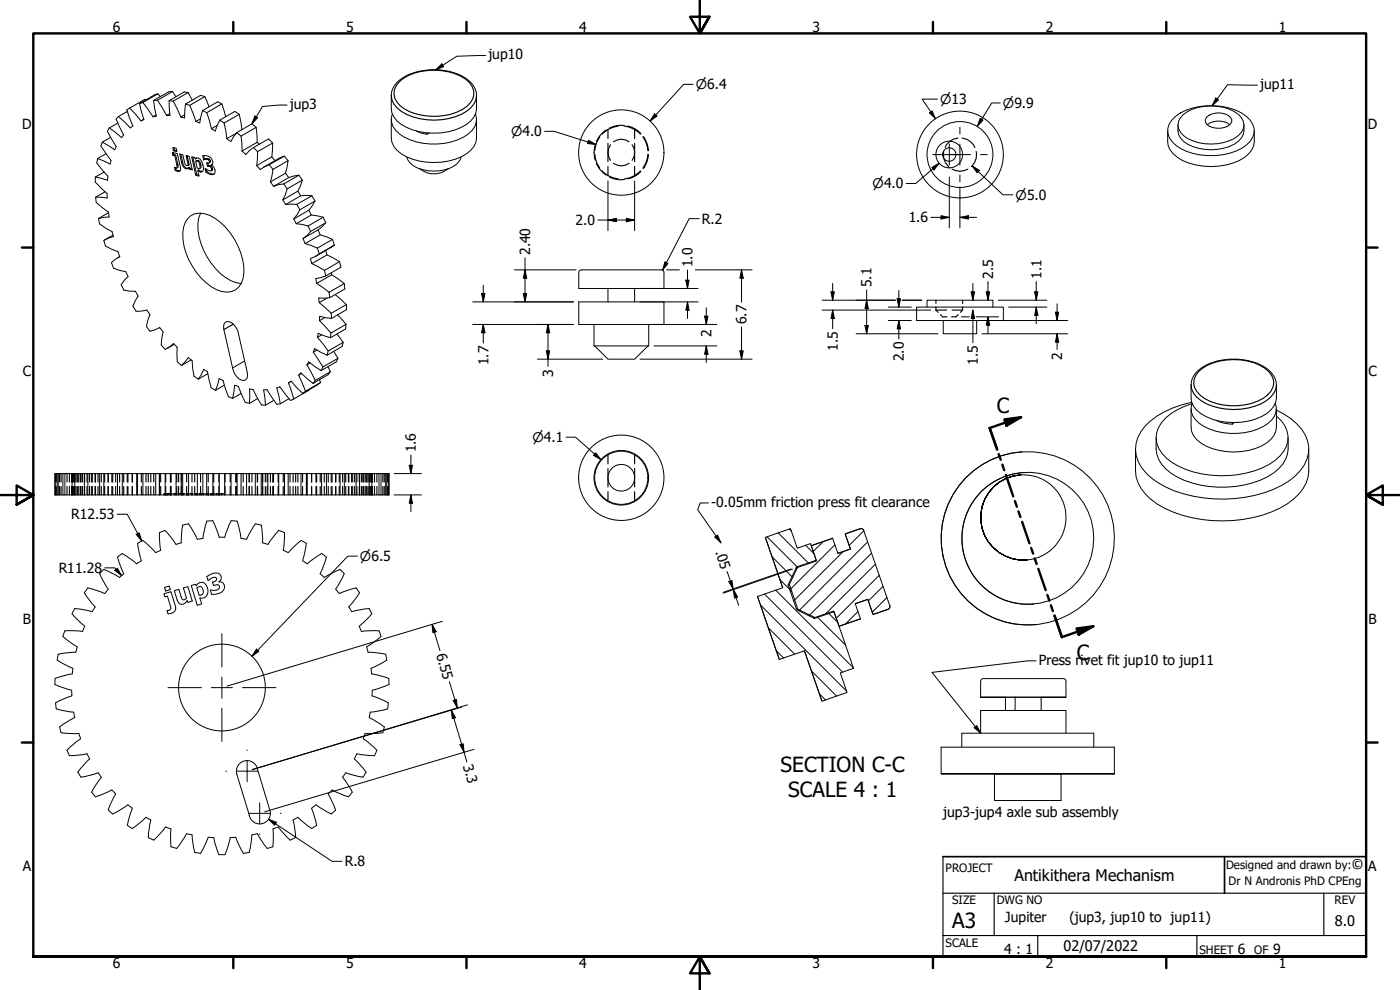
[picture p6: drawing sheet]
<svg xmlns="http://www.w3.org/2000/svg" width="420mm" height="297mm" viewBox="0 0 420 297" stroke-linecap="round" stroke-linejoin="round" font-family="sans-serif">
<defs><g id="words">
<g font-size="6.3">
<text x="299.2" y="123.9">C</text>
<text x="323.1" y="198">C</text>
<text x="234.3" y="231.7">SECTION C-C</text>
<text x="236.6" y="239.3">SCALE 4 : 1</text>
<text x="285.8" y="278.5">A3</text>
</g>
<text font-size="4.8" x="304.5" y="264.4">Antikithera Mechanism</text>
<g font-size="4.4">
<text x="405.6" y="260.8">©</text>
<text x="400.6" y="277.8">8.0</text>
<text x="319.2" y="285.4">02/07/2022</text>
</g>
<g font-size="4.2">
<text x="33.9" y="9.6">6</text>
<text x="103.8" y="9.6">5</text>
<text x="173.9" y="9.6">4</text>
<text x="243.8" y="9.6">3</text>
<text x="313.9" y="9.6">2</text>
<text x="383.8" y="9.6">1</text>
<text x="146.6" y="17.8">jup10</text>
<text x="378.2" y="26.7">jup11</text>
<text x="87" y="32.7">jup3</text>
<text x="6.6" y="38.7">D</text>
<text x="410.5" y="38.7">D</text>
<text x="172.8" y="67.5">2.0</text>
<text x="210.7" y="67.2">R.2</text>
<text x="272.7" y="66.7">1.6</text>
<text x="159.1" y="76.5" transform="rotate(-90 159.1 76.5)">2.40</text>
<text x="207.8" y="80.2" transform="rotate(-90 207.8 80.2)">1.0</text>
<text x="298" y="83.7" transform="rotate(-90 298 83.7)">2.5</text>
<text x="312.5" y="83.7" transform="rotate(-90 312.5 83.7)">1.1</text>
<text x="261.6" y="86.2" transform="rotate(-90 261.6 86.2)">5.1</text>
<text x="213.5" y="101.2" transform="rotate(-90 213.5 101.2)">2</text>
<text x="224.1" y="97.3" transform="rotate(-90 224.1 97.3)">6.7</text>
<text x="251.4" y="105.3" transform="rotate(-90 251.4 105.3)">1.5</text>
<text x="318.8" y="107.9" transform="rotate(-90 318.8 107.9)">2</text>
<text x="6.8" y="112.9">C</text>
<text x="146.6" y="109.6" transform="rotate(-90 146.6 109.6)">1.7</text>
<text x="166" y="113" transform="rotate(-90 166 113)">3</text>
<text x="271.3" y="108.4" transform="rotate(-90 271.3 108.4)">2.0</text>
<text x="293.5" y="109.5" transform="rotate(-90 293.5 109.5)">1.5</text>
<text x="410.7" y="112.9">C</text>
<text x="124.8" y="135.7" transform="rotate(-90 124.8 135.7)">1.6</text>
<text x="21.3" y="155.8">R12.53</text>
<text x="213.4" y="152.1">-0.05mm friction press fit clearance</text>
<text x="214.6" y="165.7" transform="rotate(71 214.6 165.7)">.05</text>
<text x="17.6" y="171.9">R11.28</text>
<text x="6.9" y="187.2">B</text>
<text x="410.7" y="187.2">B</text>
<text x="130.9" y="196.4" transform="rotate(73 130.9 196.4)">6.55</text>
<text x="311.7" y="199.5">Press rivet fit jup10 to jup11</text>
<text x="138.9" y="229.9" transform="rotate(74 138.9 229.9)">3.3</text>
<text x="283" y="245.3">jup3-jup4 axle sub assembly</text>
<text x="6.8" y="261.4">A</text>
<text x="103.5" y="260">R.8</text>
<text x="410.6" y="261.4">A</text>
<text x="301.6" y="276.6">Jupiter</text>
<text x="321" y="276.7">(jup3, jup10 to jup11)</text>
<text x="301.4" y="286.3">4 : 1</text>
<text x="371.5" y="286.2">6</text>
<text x="382.1" y="286.2">9</text>
<text x="33.9" y="290.5">6</text>
<text x="103.8" y="290.5">5</text>
<text x="173.9" y="290.5">4</text>
<text x="243.8" y="290.5">3</text>
<text x="313.9" y="290.5">2</text>
<text x="383.8" y="290.5">1</text>
</g>
<g font-size="4">
<text x="208.8" y="26.8">⌀6.4</text>
<text x="282.2" y="31.2">⌀13</text>
<text x="301" y="32.4">⌀9.9</text>
<text x="153.4" y="40.8">⌀4.0</text>
<text x="261.9" y="56.5">⌀4.0</text>
<text x="304.8" y="59.9">⌀5.0</text>
<text x="159.8" y="132.6">⌀4.1</text>
<text x="108" y="168.3">⌀6.5</text>
</g>
<g font-size="3.5">
<text x="283.8" y="261.7">PROJECT</text>
<text x="368" y="260.8">Designed and drawn by:</text>
<text x="368.7" y="265.5">Dr N Andronis PhD CPEng</text>
<text x="285.8" y="271.3">SIZE</text>
<text x="299.1" y="271.3">DWG NO</text>
<text x="400.5" y="271.3">REV</text>
<text x="283.8" y="284">SCALE</text>
<text x="360" y="286.2">SHEET</text>
<text x="376.4" y="286.2">OF</text>
</g>
</g></defs>
<!-- layer: Hatch (ANSI) -->
<g fill="none" stroke="#000" stroke-width=".3">
<path d="M233.6 159.9l9.1 9.2M236.9 158.7l.6 .7M259.2 159.2l-4.4 4.4M229.4 178.3l23.5 23.4M230.2 161.1l9.2 9.2M231.7 167l6.2 6.3M232.8 177.1l23.4 23.3M234.1 173.9l3.5 3.5M239.6 170l-.8 .7M241.8 163.6l2.5 2.5M247.1 162.5l-3 3M250.6 163.5l-13.6 13.5"/>
<path d="M253 165.6l-14.8 14.7M253.9 160.1l-.2 .2M260.4 162.6l-20.6 20.6M261.6 165.9l-18.8 18.8M262.7 169.3l-15.2 15.2M263.9 172.6l-12.9 12.9M265 175.9l-4.4 4.4M266.2 179.3l-4.4 4.4M228.2 181.5l25.9 25.9M230.6 188.4l7.9 7.9M233 195.2l2.2 2.2M245.2 185.1l8.6 8.5"/>
<path d="M248.6 183.9l2.8 2.8M257.5 183.5l-3.8 3.7M243.5 201.3l7.6 7.6M245.9 208.2l1.8 1.8"/>
</g>
<!-- layer: Visible (ANSI) -->
<g fill="none" stroke="#000" stroke-width=".3">
<path d="M32.8 38.4l-.6 1 2.7 4.6-.5 .9-3.7-2.2M35.3 36.9l-2.5 1.5M35.6 35l-.8 .8 2.3 4.7-.6 .8-3.7-2.9M38.2 33.4l-2.6 1.6M38.9 32.4l3.4 3.9M38.9 32.4l-.8 .6 1.8 4.8-.8 .6-3.5-3.4M41.9 31.1l1.3 4.8-.9 .4M42.9 30.8l3 4.2M42.9 30.8l-1 .3M43.1 35.8l-.8 .5M43.7 30l-.2-.2-4.6 2.6M46.1 30.1l.8 4.7-1 .2"/>
<path d="M46.8 34.5l-.9 .5M47.2 30.1l2.8 4.5M47.2 30.1h-1.1M47.4 28.1l-1 .4-4.5 2.6M48.1 29l-.7-.9-4.5 2.7M50.8 30.2l.2 4.5-1-.1M50.8 30.2l1.2 .1M50.9 34.1l-.9 .5M51.8 27.5h-1.2l-4.5 2.6M52 30.3l2.3 4.8M52.8 29l-1-1.5-4.6 2.6M55.4 34.4l-1.1 .7"/>
<path d="M55.7 31.2l-.3 4.2-1.1-.3M55.7 31.2l1.2 .4M56.5 27.8l-1.2-.2-4.5 2.6M56.9 31.6l1.9 4.8M57.7 30l-1.2-2.2-4.5 2.5M60.1 35.7l-1.3 .7M60.8 33.2l-.9 3.7-1.1-.5M60.8 33.2l1.3 .6M61.5 29l1.2 3.1M61.5 29l-4.6 2.6M61.5 29l-1.3-.4-4.5 2.6M62.1 33.8l1.4 4.8"/>
<path d="M65.2 37.6l-1.7 1M66 36.1l-1.4 3.2-1.1-.7M66 36.1l1.3 .8M66.6 31.2l1.1 3.8M66.6 31.2l-4.5 2.6M66.6 31.2l-1.3-.6-4.5 2.6M67.3 36.9l.8 4.7M70.9 40l-2.8 1.6M71.1 39.8l-1.8 2.7-1.2-.9M71.1 39.8l1.2 1M71.8 34.3l.8 4.6M71.8 34.3l-4.5 2.6"/>
<path d="M71.8 34.3l-1.3-.9-4.5 2.7M76.9 38.2l.3 4.5M76.9 38.2l-4.6 2.6M76.9 38.2l-1.3-1-4.5 2.6M117.4 35.8v5.6a6.5 6.5 0 0 0 4.6 5.7 20.2 20.2 0 0 0 18-1 5.9 5.9 0 0 0 3-4.7v-5.6M117.7 34.2a5.1 5.1 0 0 0 2.2 6 19.1 19.1 0 0 0 20.6 0 5.2 5.2 0 0 0 2.2-6M119 24.8a17.4 17.4 0 0 1 16-3.4 10.4 10.4 0 0 1 7.7 5.6 18.1 18.1 0 0 1 .1 6.9 10.3 10.3 0 0 1-8.2 5.6 18.1 18.1 0 0 1-15.5-3.2l-.9-1.2a12 12 0 0 1-.5-8.1zM124.9 39.3l3.2 1M128.1 39.9v.4M128.8 39.9l-.7 .4M350.4 39.2v3.3a6 6 0 0 0 3.1 4.8 19.9 19.9 0 0 0 19.9 0 6.3 6.3 0 0 0 3-4.8v-3.3M352.8 34.9a19.3 19.3 0 0 1 21.3 0 5.1 5.1 0 0 1 0 8.6 19.4 19.4 0 0 1-18.1 1.9 8.3 8.3 0 0 1-5.5-5.5 5.4 5.4 0 0 1 2.3-5z"/>
<path d="M353.5 37.5a5.7 5.7 0 0 0 4.4 6.5 15 15 0 0 0 13.7-1.6 5 5 0 0 0 1.7-4.9M355.2 34.3a14.6 14.6 0 0 1 16.4 0 3.8 3.8 0 0 1 0 6.4 14.6 14.6 0 0 1-16.4 0 3.9 3.9 0 0 1 0-6.4zM362.1 35.2a5.5 5.5 0 0 1 7.1 0l.5 .6a2.38 2.38 0 0 1-2.2 2.5 4.8 4.8 0 0 1-5.8-1.7v-.8zM362.3 37.4a5.8 5.8 0 0 1 6.8 0M28.6 53.1v1.5l3.5 3.5 .1 1.3-3.5-.2M28.7 59.2l.2 1.5 3.7 3 .2 1.4-3.3 .5M29.3 47.6l-.3 1.3 3.4 4-.1 1.2-3.7-1M30.7 42.7l-.4 1.1 3 4.3-.3 1.1-3.7-1.6M31.2 51.6l-2.6 1.5M31.5 57.6l-2.8 1.6M31.8 46.1l-2.5 1.5M33.2 41.2l-2.5 1.5"/>
<path d="M52 45.8l.2 .6-.3 .2-.2-.9 1.5 .4 .9 4.1v1a1.28 1.28 0 0 1-1.5-.1M52.2 44.4l.2 .7 .6 .1M52.2 46.4l.5 .2-.2 .1-.6-.1M52.4 45.1l-.3 .1-.2-.9 1 .2 .2 1-1-.3M52.5 46.7l.7 3.3-.2 .4-.6-.2 .2 .9 .2-.1-.1-.6M52.7 46.6l.8 3.2-.4 .6M52.8 51l1.3 .3M54.3 46.3l.9 3.4 .6 .7 .7 .1M56.2 46.8l.6 2.6-.3 .2-.7-2.9 1 .2 .9 4.1-.9-.3M56.5 49.6a.63 .63 0 0 1-.7 0 .63 .63 0 0 1-.3-.6l-.6-2.5-1-.3a5.6 5.6 0 0 0 1.5 4.2l.9 .2 .3-.3M56.6 50.3l.2 .4 .2-.1 .7 .1M56.6 50.3l.3-.2 .1 .5"/>
<path d="M56.8 49.4l-.4 .2M57.9 47.1l1.2 5.3 .6 .2M58.6 47.7l.3-.3a1.63 1.63 0 0 1 1.8 1.4 2.2 2.2 0 0 1-.1 2.7h-.8l-.4-.4M58.7 48.4l.2-.1a1.56 1.56 0 0 1 1 2.3l-.7-.2zM58.8 48.3l.7-.2a1.95 1.95 0 0 1 .7 2.3l-.3 .2M59 47.4l-.4 .3-.1-.4-1-.2 1.3 5.5 .3-.2M60.8 51.5l-1.2-.5-.2 .1 .3 1.8-.9-.3M61.1 47.9l-.3-1.1a2.16 2.16 0 0 1 2.3 .4 2.16 2.16 0 0 1 .6 2.2l-.3 .1M61.1 46.7l.3 1.1M61.9 50.8l.2 .7M62.1 51.5l1.4 .7h.8M62.2 49.8l1.1 .5 .1 .9"/>
<path d="M62.4 48.9l.1 .7 1.1 .6 .1 .8M62.8 48.9l.4-.3a1.17 1.17 0 0 0-.9-1 1.17 1.17 0 0 0-1.2 .3 1.08 1.08 0 0 1 1.1-.1 1.08 1.08 0 0 1 .7 1h-.9l.2 1 .3-.2M63.4 51.2a1.79 1.79 0 0 1-1.8-.7l.2 1.2 .3-.2M63.7 51l-.1 .1M63.7 51l-.3 .3M63.8 49.3l-.4 .2 .3 .2a2.1 2.1 0 0 1 .7 2.4l-.4 .3h-.8l-1.4-.7M72.3 40.8l.3 4.5M76.1 44.3l-2.3 2-1.2-1M76.1 44.3l1.2 1.2M77.3 45.5l-.3 4.2M77.8 43.3l-.6-.6-4.6 2.6M80.8 49.4l-1.4 .6-1.3 .9-1.1-1.2"/>
<path d="M80.8 49.4l1.1 1.4M81.2 54.6l4.5-2.6 1 1.3-4.6 2.6M81.2 54.6l.9 1.3M81.8 42.9l-.2 4.2M81.8 42.9l-4.5 2.6M81.8 42.9l-1.2-1.2-4.5 2.6M81.9 50.8l-.7 3.8M82.5 48.2l-.9-1.1-4.6 2.6M84.9 60l4.5-2.7 .9 1.4-4.6 2.7M84.9 60l.8 1.4M85.2 55.2l-1.6 .2-1.5 .5M85.2 55.2l1 1.5"/>
<path d="M85.3 46.8l-1.7 .8-4.5 2.6M85.3 46.8l-4.5 2.6M85.3 46.8l1.1 1.4M86.2 56.7l-1.3 3.3M86.4 48.2l-.7 3.8M86.4 48.2l-4.5 2.6M89.7 52.6l-3 .7M89.7 52.6l-4.5 2.6M89.7 52.6l1 1.4M90.3 58.7h3.3M90.7 54l-1.3 3.3M90.7 54l-4.5 2.7"/>
<path d="M93.6 58.7l-4.5 2.6M93.6 58.7l.9 1.6M122 47.1a5.6 5.6 0 0 0 4.9 3.8 11.8 11.8 0 0 0 10.4-1.9l.7-1 .4-.9M125.9 50.6a7 7 0 0 0 8.7 0M29.5 65.6l.4 1.6 3.8 2.3 .3 1.5-1.5 .4-1.3 .8 .5 1.6 3.7 1.7 .5 1.5-1.3 .8-1.2 1 .7 1.7 3.7 1 .6 1.5-1.1 1.1-.9 1.4 .8 1.6 3.4 .3 .8 1.4-1.5 3 1 1.6 3.2-.4 .9 1.4-1.1 3.5 1.1 1.5 2.9-1.1M32.6 63.8l-3.1 1.8M33.9 70.6l-2.5 1.4M35.9 77l-.6 .3M56.3 65.6a5.2 5.2 0 0 1 6.6-1 19.8 19.8 0 0 1 10.3 17.1 5.3 5.3 0 0 1-6.5 5.8 16.9 16.9 0 0 1-10.1-9.6 14.1 14.1 0 0 1-1-11.2zM60.2 64a13.3 13.3 0 0 0 .8 11 18 18 0 0 0 9.9 9.8l1.5 .3M88.2 65.7l4.5-2.6 .7 1.4-4.5 2.6M88.2 65.7l.7 1.4"/>
<path d="M88.9 67.1l3.6 .7M89.1 61.3l-3.4 .1M89.1 61.3l.9 1.6M90 62.9l-1.8 2.8M90.9 71.6l4.6-2.6 .6 1.5-4.5 2.6M90.9 71.6l.7 1.5M91.6 73.1l3.6 1.4M92.5 67.8l.7 1.7M93.2 69.5l-1 1.1-1.3 1M93.4 64.5l3.6 .7M93.6 79.1l3.8 2M94.5 60.3l-1.8 2.8"/>
<path d="M94.5 60.3l-4.5 2.6M95.2 74.5l.6 1.6M95.8 76.1l-1.2 .9-1.5 .6 .5 1.5M95.8 76.1l4.6-2.6-5.7 3.4M96.1 70.5l3.7 1.3M97 65.2l-4.5 2.6M97 65.2l.7 1.6M97.7 75.2l.4 1.3-4.5 2.6M97.7 66.8l-2.2 2.2M97.7 66.8l-4.5 2.7M98.1 76.5l3.8 2M99.8 71.8l-4.6 2.7"/>
<path d="M99.8 71.8l.6 1.7M101.9 78.5l.4 1.7-4.5 2.6M101.9 78.5l-4.5 2.6M47.9 98.3l1 1.3-.5 3.9 1.2 1.3 2.5-1.7 1.1 1.1v4.3l1.2 1.2M47.9 98.3l-.1 .1M67.6 96.7a2.08 2.08 0 0 1 2.7 .8l1.1 1.8 2.8 12.4a1.57 1.57 0 0 1-.1 1.7 1.57 1.57 0 0 1-1.5 .7 4.6 4.6 0 0 1-2.8-3.7l-2.6-11.5v-1.7zM95 85l3.8 2.7M95.8 90.8l3.6 3.2M95.9 96.2l3.4 3.7M97.4 81.1l.4 1.7M97.5 95.3l-1.6 .9M97.8 82.8l-3.1 .8 .3 1.4"/>
<path d="M98.2 89.4l-2.4 1.4M98.8 87.7l.2 1.6M99 89.3l-3.3 .1 .1 1.4M99.3 99.9l-.1 1.4M99.4 94l.1 1.5M99.4 81.8l.2 .7-4.6 2.5M99.5 95.5l-3.6-.6v1.3M99.6 82.5l3.7 2.6M100.6 88.4l3.3 3M101.3 94.5l2.5 2.8M103.3 85.1l.2 1.6-4.5 2.6M103.3 85.1l-4.5 2.6"/>
<path d="M103.8 97.3l-.1 1.4-4.5 2.6M103.8 97.3l-4.5 2.6M103.9 91.4l.1 1.5-4.5 2.6M103.9 91.4l-4.5 2.6M173.7 90.6h25.6v6.8h-25.6zM173.9 81.2l.6-.2h24a.78 .78 0 0 1 .8 .8v4.8h-25.6v-4.8zM178.3 97.4v6.4h16.4v-6.4M182.5 86.6v4M190.5 86.6v4M275.1 92.1h26v4.1h-26zM278.2 92.1v-2h19.8v2M283.1 96.2v3.9h10v-3.9"/>
<path d="M52.3 103.3l-2 1.2M54.4 109.7l2.1-2.4 1.2 .9 .5 4.6 1.3 1M57.4 108l-3 1.7M59.5 113.8l1.6-3 1.2 .8 1.1 4.8 1.3 .7M62.4 112.1l-2.9 1.7M64.7 117.1l1.1-3.5 1.1 .6 1.6 4.8 1.3 .5M67.3 115.6l-2.6 1.5M69.8 119.5l.6-3.9 1.1 .3 2.1 4.9 1.2 .2M72.3 118.1l-2.5 1.4M73.4 108.3l-3.6 2.1M77.3 119.6l-2.5 1.4M86.6 114.9l1.5 4.8"/>
<path d="M86.6 114.9l.8-.5 3.4 3.7M86.7 119.6l-2.6 1.5M87.4 114.4l-.8 .5M88.1 119.7l-.9 .5-3.2-4.1-.9 .3 1 4.7M89.6 112.6l2.1 4.8M89.6 112.6l.7-.7 3.6 3.1M90.5 112.1l-.9 .5M91.7 117.4l-.9 .7M92.1 109.5l2.5 4.7M92.1 109.5l.6-.9 3.7 2.6M92.7 117l-4.6 2.7M93.1 108.9l-1 .6"/>
<path d="M94 105.6l2.9 4.5M94 105.6l.4-1 3.8 2M94.6 114.2l-.7 .8M95.1 105.1l-1.1 .5M95.3 101.2l3.2 4.1M95.3 101.2l.2-1.2 3.7 1.3M95.9 113.9l.3 .9-4.5 2.6M96.2 114.8l-5.4 3.3M96.6 100.5l-1.3 .7M96.9 110.1l-.5 1.1M98.4 110l.7 1.5-4.5 2.7M98.5 105.3l-.3 1.3"/>
<path d="M99.1 111.5l-.6 .9-4.6 2.6M100.2 105.4l1.2 2.1-4.5 2.6M101.1 100.2l1.9 2.5-4.5 2.6M101.4 107.5l-.5 1.1-4.5 2.6M103 102.7l-.3 1.3-4.5 2.6M178.5 103.8l4 4h8l4-4M359.1 111.7a17.3 17.3 0 0 1 15.9-3.4 10.3 10.3 0 0 1 7.8 5.6 15.4 15.4 0 0 1 .1 6.8 10.3 10.3 0 0 1-8.3 5.7 18.2 18.2 0 0 1-15.4-3.3l-1-1.2a12 12 0 0 1-.5-8zM74.8 121l.1-4.3 1 .2 2.6 4.6 1.2 .1M82.2 120.1l-2.5 1.5M84.1 121.1l-1 .2-3-4.4-1 .1 .6 4.6M306.5 135.6a26 26 0 0 0-24 27.9 26 26 0 0 0 27.9 23.9M306.5 135.6h.1"/>
<path d="M340.8 134.7v6.6a12.5 12.5 0 0 0 6.5 9.9 40.3 40.3 0 0 0 36.7 1.3 15 15 0 0 0 8.6-9.4l.2-8.4M347 131.3a10.5 10.5 0 0 0 6.3 11.8 31.2 31.2 0 0 0 27 0 10.6 10.6 0 0 0 6.3-11.8M357.5 122.7v5.5a6.5 6.5 0 0 0 4.5 5.7 19.8 19.8 0 0 0 18.1-.9 6.1 6.1 0 0 0 3-4.8v-5.5M357.6 120.7a26.9 26.9 0 0 0-13.9 7.1 9.7 9.7 0 0 0 .2 14.1 28.2 28.2 0 0 0 17.2 7.5 39.1 39.1 0 0 0 25.7-5.1 11.8 11.8 0 0 0 6-10.2 13.3 13.3 0 0 0-7.4-9.8l-2.3-1.3M357.7 121.1a15.6 15.6 0 0 0-10 7.2 7.5 7.5 0 0 0 2.4 9.1 26.6 26.6 0 0 0 18.7 5.3 24.1 24.1 0 0 0 15.3-5.9 7.6 7.6 0 0 0-1-12M357.8 121a5.1 5.1 0 0 0 2.1 6 19.1 19.1 0 0 0 20.7 0 5.2 5.2 0 0 0 2.1-6M365 126.1a12.1 12.1 0 0 0 4.8 1.2M369.8 126.8v.5M370.4 126.8l-.6 .5M16.6 148.5v-6.4h.5v6.4M16.6 142.1l-.1 6.4h20.2M17.1 142.1h.4"/>
<path d="M17.5 148.5v-6.4h1.4v6.4M18.9 142.1h.6M19.5 148.5v-6.4h2.1v6.4M21.6 142.1h.8M22.4 148.5v-6.4h2.9v6.4M25.3 142.1h1.1M26.4 148.5v-6.4h3.5v6.4M29.9 142.1h1.3M31.2 148.5v-6.4h4.1v6.4M35.3 142.1h1.4M36.7 148.5h4.6M41 142.1h-4.3v6.4"/>
<path d="M41.3 142.1h-.3v6.4M41.3 148.5h1.6M41.3 142.1h1.6M41.3 142.1v6.4M42.9 148.5h4.9M46.7 142.1h-3.8v6.4M47.8 142.1h-1.1v6.4M47.8 142.1v6.4M47.8 148.5h1.8M47.8 142.1h1.8M49.6 159.2l3.2 4.1 1.6-.4M49.6 159.1l-1.7 .7 .3 5.3-1.5 .7"/>
<path d="M49.6 148.5h5.2M52.8 142.1h-3.2v6.4M54.4 142.1h-1.6v6.4M54.4 142.1h.4v6.4M54.4 142.1v6.4M54.8 148.5h1.8M54.8 142.1h1.8M56.6 148.5h5.4M59.2 148.5v-6.4h1.7v6.4M59.2 142.1h-2.6v6.4M60.9 142.1h1.1v6.4M62 148.5h1.9"/>
<path d="M62 142.1h1.9M63.9 156.3l1.9 4.9h1.6l2-4.9M63.9 156.2l-1.8 .2-1.2 5.1M63.9 148.5h5.4M65.8 148.5v-6.4h1.6v6.4M65.8 142.1h-1.9v6.4M67.4 142.1h1.9v6.4M69.3 148.5h1.9M69.3 142.1h1.9M69.4 156.2l1.8 .2M71.2 156.4l1.2 5.2 1.6 .2M71.2 148.5h5.4"/>
<path d="M72.3 148.5v-6.4h1.7v6.4M72.3 142.1h-1.1v6.4M74 142.1h2.6v6.4M76.6 148.5h1.8M76.6 142.1h1.8M78.4 148.5h5.3M78.4 148.5v-6.4h2v6.4M78.8 142.1v6.4M80.4 142.1h3.3v6.4M83.7 148.5h1.7M83.7 142.1h1.7v6.4M85.4 148.5h4.9"/>
<path d="M85.4 148.5v-6.4h1.1v6.4M86.5 142.1h3.8v6.4M90.3 148.5h1.6M90.3 142.1h1.6M91.9 148.5h4.6M91.9 148.5v-6.4h.3v6.4M92.2 142.1h4.3v6.4M96.5 142.1h1.5M98 142.1h4.1v6.4M98 142.1v6.4M102.1 142.1h1.2M103.3 142.1h3.5v6.4"/>
<path d="M103.3 142.1v6.4M106.8 142.1h1.1M107.9 142.1h2.9v6.4M107.9 142.1v6.4M110.8 142.1h.8M111.6 142.1h2.1v6.4M111.6 142.1v6.4M113.7 142.1h.6M114.3 142.1h1.4v6.4M114.3 142.1v6.4M115.7 142.1h.4M116.1 142.1h.6v6.4"/>
<path d="M116.1 142.1v6.4M116.7 142.1l.1 6.4h-20.3M259.2 159.2a.78 .78 0 0 0-1-.5l-4.5 1.5 1.5 4.5M259.2 159.1l-.5-.5h-.5l-4.5 1.6 1.5 4.5M259.2 159.2l7.8 22.6M306.2 142.5a12.8 12.8 0 0 0-11.9 13.7 12.8 12.8 0 0 0 13.8 11.8 12.8 12.8 0 0 1-13.8-11.8 12.8 12.8 0 0 1 11.9-13.7 12.8 12.8 0 0 0-11.9 13.7 12.8 12.8 0 0 0 13.8 11.8M306.2 142.5h.1M306.2 142.5a12.8 12.8 0 0 1 13.7 11.8 12.8 12.8 0 0 1-11.8 13.7M306.9 141.8a19.8 19.8 0 0 0-18.2 21.2 19.8 19.8 0 0 0 21.3 18.3M306.9 141.8h.1M26.4 176.4l-1.1 1.5 3.2 4.2-.8 1.4-5.2-.9M26.4 176.4l5 1.7 1.1-1.3"/>
<path d="M29.9 172.2l1.3-1.3 4.7 2.4 1.2-1.1M29.9 172.1l2.6 4.7M36.7 166.1l-1.4 1.1 1.9 4.9M36.7 166.1l4.3 3.1M46.7 165.8l-3.9-3.7-1.5 .9 1.1 5.2-1.4 .9M49.2 178.2l2.1-.7 1.4 4.4a1.88 1.88 0 0 1-2.3 2.3l-.3-1 1-.3 .2-.6-1.1-3.5-.7 .3zM49.4 176.3l1.4-.5 .3 1.1-1.4 .4zM52.3 177.2l1.4-.4 1 3a.89 .89 0 0 0 1.3-.3l-1-3.1 1.4-.4 1.3 4.3-1.4 .4-.1-.5a1.54 1.54 0 0 1-1.6 1.2 1.54 1.54 0 0 1-1.4-1.4zM57.4 175.7l1.4-.4 .1 .5a1.79 1.79 0 0 1 2-1.1 1.79 1.79 0 0 1 1.4 1.8 2.02 2.02 0 0 1-.2 2.2 2.02 2.02 0 0 1-2.1 .7l.5 1.8-1.3 .4zM59.1 176.4a.98 .98 0 0 1 1.1-.4 .98 .98 0 0 1 .7 .9 1.14 1.14 0 0 1 0 1.2 1.14 1.14 0 0 1-1.1 .5zM60.9 161.6l-1.7 .2-2.2-4-.4-.6h-.4l-1.4 .4-.4 5.2M62.1 173l.3-.2a2.5 2.5 0 0 1 3.9 .1 1.49 1.49 0 0 1-.6 1.7 1.58 1.58 0 0 1 1.8 1.2 1.58 1.58 0 0 1-1 1.9l-1.6 .6h-1.4l-.3-1.3a2.09 2.09 0 0 0 2.7-.7l-.3-.8-.4-.1-1.1 .3-.3-1 .2-.1a.93 .93 0 0 0 1-1l-.2-.3a3 3 0 0 0-2.4 .9z"/>
<path d="M74 161.8l2.6-4.6 .7 .1 1.1 .3 .4 5.2M90.4 162.1l1.5 .9M90.4 162.1l-3.9 3.7-.4-.2-1.1-.5 .4-5.3-1.7-.7-3.3 4.2-1.6-.4M91.9 163l-1.1 5.2 1.4 .9M96.5 166.1l-4.3 3.1M96.5 166.1l1.5 1.1M97.9 167.2l-1.8 5M100.7 176.8l1.1 1.3 5.1-1.7 1 1.5-3.2 4.2 .8 1.4 5.3-.9M103.3 172.1l-2.6 4.7M103.3 172.2l-1.2-1.3-4.8 2.4-1.2-1.1M227.3 179l6.6 18.9M229.7 161.2l7.5-2.6 2.1 5.9 3.9-1.4 1.8 5.2-5.6 2-2.5 5.1 2.5 7.4 5.2 2.5 5.6-2 6 17.2-4 1.4 2 5.9-7.5 2.6-5.3-15.1-7.5 2.6-6.6-18.9 7.6-2.7z"/>
<path d="M229.7 161.2l5.2 15.1M249.9 161.5l-6.4 2.2M255.2 164.7l-3.7 1.4-1.6-4.6-6.4 2.2 1.5 4.4-6.1 2.1-2.4 5.3 2.6 7.4 5.2 2.7 6-2.1 1.5 4.4 6.4-2.2-1.5-4.6 3.7-1.3 1.6 4.5 4.5-1.5a.78 .78 0 0 0 .5-1M255.2 164.7l-3.7 1.3M260.4 179.9l1.6 4.4M260.4 179.8v.1M260.4 179.9l-3.7 1.3M308.1 168h.1M17.2 198.1l4.7 2.4-.2 1.7-5.1 1.4M18.9 191l4.3 3.1-.4 1.6M19.5 189.2l-.6 1.8M22.4 182.6l-.8 1.6 3.8 3.7-.6 1.5-5.3-.1"/>
<path d="M22.7 195.7l-5.2 .6-.4 1.8M110.5 195.7l5.2 .6 .3 1.4 .1 .4-.7 .4-4.1 2 .2 1.7M110.8 182.6l.8 1.6M111.6 184.2l-3.8 3.7 .6 1.5M113.8 189.2l.5 1.8-4.3 3.1 .5 1.6M113.8 189.3l-5.3 .1M241.4 195.3l5.3 15.1M258.2 185.7h.1M258.2 185.7l-6.4 2.2M267 181.8v.7l-.4 .3-4.6 1.6M310 181.3h.1M310.4 187.4h.1"/>
<path d="M16.5 203.5v1.8l5 1.8M17.9 218.1l.4 1.8M18.4 219.8l5.3 .3 .5 1.5-4.1 3.5 .7 1.6 5.3-.5M21.5 207.1l.1 1.7M21.6 208.8l-4.9 2.1 .2 1.8 5.2 1 .3 1.6-4.5 2.8M111.5 202.2l4.4 1.1 .8 .2v.4v1.5l-5 1.7M111.7 207.1v1.7l4.8 2.1-.2 1.8M116.3 212.7l-5.2 1-.3 1.6 4.5 2.8-.4 1.7-5.3 .3-.4 1.2-.2 .4 4.1 3.4M294.3 220v-6.8h25.6v6.8M294.3 209.2v-4.8a1.46 1.46 0 0 1 1.9-.8h21.3a2.41 2.41 0 0 1 2.4 .5v5.1M301.8 209.2h-7.5h25.6h-7.4M301.8 209.2h2.9"/>
<path d="M301.8 209.2v4M304.7 209.2h7.8M304.7 209.2l-.1 4M312.5 209.2v4M23.3 231.6l1 1.6 5.1-1.3M26.1 226.2l.8 1.4M26.9 227.7l-3.5 4M29.5 231.9l.9 1.3M30.4 233.2l-2.9 4.5 1.2 1.4 4.8-2.1 1.2 1.2-2.2 4.8 1.3 1.2 4.6-2.7M99.6 237l-1.1 1.2 2.2 4.8M102.8 233.2l2.9 4.5-.4 .5-.7 .9-4.9-2.1M106.3 227.7l3.5 4"/>
<path d="M107.1 226.2l-.8 1.5M109.9 231.6l-1 1.6-5.1-1.3-1 1.3M113.1 225.1l-.7 1.6-5.3-.5M282.4 232.2v-8h52v8M282.5 232.2h51.9h-16v8h-20v-8zM288.6 224.2l.1-4.2h39.6v4.2M298.4 232.2h20zM38.2 247.6l1.5 1M38.4 241.5l1.3 1M39.7 242.5l-1.5 5.1M49.7 248.1l-3.5 4-1.7-.8 .8-5.3-1.5-.8-4.1 3.4M49.7 248.1l1.6 .6"/>
<path d="M51.3 248.7v5.3l1.7 .6 3-4.5 1.6 .4 .8 5.2M58.4 255.8l1.8 .2M75.6 250.5l-.8 5.3-1.8 .2-2.2-4.8-1.7 .1-1.6 5.1h-1.8l-1.6-5-1.6-.2-2.3 4.8M75.6 250.5l1.6-.4 3 4.4 1.7-.5M81 243.1a3.2 3.2 0 0 1-2.3 4 3.2 3.2 0 0 1-3.9-2.6l-3.7-12.2a3.2 3.2 0 0 1 2.3-4 3.2 3.2 0 0 1 3.9 2.6l3.7 12.2M87.1 252.1l-3.6-4-1.6 .6v5.3M93.5 248.6l-4.1-3.4-1.4 .8 .7 5.3-1.6 .8M94.8 241.5l-1.3 1 1.5 5.1M94.9 241.5l4.5 2.7 1.3-1.2M95 247.6l-1.5 1"/>
<circle cx="186.5" cy="45.8" r="12.8"/>
<circle cx="284.9" cy="46.4" r="2.01"/>
<circle cx="284.9" cy="46.4" r="4"/>
<circle cx="288.1" cy="46.4" r="13"/>
<circle cx="288.1" cy="46.4" r="9.9"/>
<circle cx="186.5" cy="143.3" r="8.2"/>
<circle cx="186.5" cy="143.3" r="8"/>
<circle cx="186.5" cy="143.3" r="4"/>
<circle cx="186.5" cy="143.3" r="12.8"/>
<circle cx="308.5" cy="161.5" r="19.8"/>
<circle cx="308.5" cy="161.5" r="26"/>
<circle cx="66.6" cy="206.3" r="13"/>
</g>
<!-- layer: Hidden (ANSI) -->
<g fill="none" stroke="#000" stroke-width=".34">
<path d="M181.9 39a7.7 7.7 0 0 0-2.9 3.4M182.5 38.8l-1.7 1.4M182.5 38.8v2.8M185.6 37.8l-3.1 1M187.3 37.7l-1.3-.1-1.7 .3-1.4 .5M187.3 37.8l1.6 .4 1.6 .6M188.4 37.8l1.1 .3 1.6 .9 1.3 1.1M190.5 38.8l1.7 1.4M190.5 38.8v2.8M178.5 46.3l.7 2.7 .8 1.4M178.6 43.5a6.9 6.9 0 0 0 0 4.5M179 49.1a7.7 7.7 0 0 0 2.9 3.4"/>
<path d="M180 41l-.8 1.5-.7 2.7M180.8 51.3l1.7 1.4M182.5 52.7l1.5 .7 1.6 .3M182.5 43v5.5M182.5 49.9v2.8M182.9 53.1l1.4 .6 1.7 .3 1.3-.1M183.2 43.4a4 4 0 0 0 0 4.7M184.1 42.5a4 4 0 0 1 4.7 0M184.1 49a4 4 0 0 0 4.7 0M189.7 43.4a4 4 0 0 1 0 4.7M190.5 52.7l-1.6 .7-1.6 .3M190.5 43v5.5"/>
<path d="M190.5 49.9v2.8M192.2 51.3l-1.7 1.4M192.4 51.5l-1.3 1.1-2.7 1.1M193 41l.8 1.5 .6 2.7M193.1 41a7.8 7.8 0 0 1 1.5 4.2M194.4 46.3l-.6 2.7-.8 1.4M194.6 46.3a7.8 7.8 0 0 1-1.5 4.3M283.3 45.5a4.6 4.6 0 0 0 1.4 4.5M285.7 50.7a4.8 4.8 0 0 0 4.8 0M287.5 41.4a4.5 4.5 0 0 0-3.9 2.9M288.7 41.4a4.5 4.5 0 0 1 3.9 2.9M292.9 45.5a4.6 4.6 0 0 1-1.4 4.5"/>
<path d="M280.9 93h3.2M280.9 93l.7 .7M280.9 90.1v.9M280.9 92.1v.9M282.2 94.4l.7 .7h1.3M285.7 93h3.2M287.6 94.4l-.7 .7h-1.3M288.9 93l-.7 .7M288.9 90.1v.9M288.9 92.1v.9M182.5 136.4v2.8M190.5 136.4v2.8"/>
<path d="M16.7 142.1v2.5M16.7 146v2.5M16.9 142.1v2.5M16.9 146v2.5M17.9 142.1v2.5M17.9 146v2.5M18.3 142.1v2.5M18.3 146v2.5M20.1 142.1v2.5M20.1 146v2.5M20.8 142.1v2.5M20.8 146v2.5"/>
<path d="M21.5 142.1v2.5M21.5 146v2.5M21.7 142.1v2.5M21.7 146v2.5M21.8 142.1v2.5M21.8 146v2.5M22.1 142.1v2.5M22.1 146v2.5M22.4 142.1v2.5M22.4 146v2.5M22.8 142.1v2.5M22.8 146v2.5"/>
<path d="M23.2 142.1v2.5M23.2 146v2.5M23.4 142.1v2.5M23.4 146v2.5M23.7 142.1v2.5M23.7 146v2.5M24.2 142.1v2.5M24.2 146v2.5M24.3 142.1v2.5M24.3 146v2.5M24.8 142.1v2.5M24.8 146v2.5"/>
<path d="M25.4 142.1v2.5M25.4 146v2.5M26.1 142.1v2.5M26.1 146v2.5M26.9 142.1v2.5M26.9 146v2.5M27.5 142.1v2.5M27.5 146v2.5M27.7 142.1v2.5M27.7 146v2.5M28.5 142.1v2.5M28.5 146v2.5"/>
<path d="M28.7 142.1v2.5M28.7 146v2.5M29.4 142.1v2.5M29.4 146v2.5M30.4 142.1v2.5M30.4 146v2.5M31.4 142.1v2.5M31.4 146v2.5M32.5 142.1v2.5M32.5 146v2.5M33.6 142.1v2.5M33.6 146v2.5"/>
<path d="M33.8 142.1v2.5M33.8 146v2.5M34.7 142.1v2.5M34.7 146v2.5M35.9 142.1v2.5M35.9 146v2.5M37.1 142.1v2.5M37.1 146v2.5M38.2 142.1v2.5M38.2 146v2.5M38.4 142.1v2.5M38.4 146v2.5"/>
<path d="M39.7 142.1v2.5M39.7 146v2.5M42.4 142.1v2.5M42.4 146v2.5M43.8 142.1v2.5M43.8 146v2.5M44.5 142.1v2.5M44.5 146v2.5M45.3 142.1v2.5M45.3 146v2.5M46.1 142.1v2.5M46.1 146v2.5"/>
<path d="M48.2 142.1v2.5M48.2 146v2.5M49.2 148.4v.1M49.4 148.1v.1M49.4 148.4v.1M49.5 148.1v.1M49.5 148.4v.1M49.7 148.1v.1M49.7 148.4v.1M49.7 142.1v2.5M49.7 146v2.5M49.9 148.1l-.7 .1"/>
<path d="M50.1 148.1v.1M50.1 148.4v.1M50.2 148.1v.1M50.2 148.4v.1M50.3 148.1h.6M50.4 148.1v.1M50.4 148.4v.1M50.8 148.1v.1M50.8 148.4v.1M51 148.1h.2M51.1 142.1v2.5M51.1 146v2.5"/>
<path d="M51.3 148.1h.1M51.3 142.1v2.5M51.3 146v2.5M51.6 148.1l-.3 .1M52 148.1h.3M52.3 148.4v.1M52.7 148.1v.1M52.7 148.4v.1M52.8 148.1l-.5 .1M53 142.1v2.5M53 146v2.5M53.2 148.1h.7"/>
<path d="M53.6 142.1v2.5M53.6 146v2.5M53.7 148.1v.1M53.7 148.4v.1M54.1 148.1h.3M54.4 142.1v2.5M54.4 146v2.5M54.6 148.1h.1M54.7 148.4v.1M54.8 148.1l-.1 .1M54.9 148.1h.1M55 148.4v.1"/>
<path d="M55.5 148.1l-.5 .1M55.9 148.1h.5M56 142.1v2.5M56 146v2.5M56.2 148.1v.1M56.2 148.4v.1M56.3 148.1v.1M56.3 148.4v.1M56.4 148.4v.1M56.7 148.1l-.3 .1M57.1 148.1h.8M57.4 148.1v.1"/>
<path d="M57.4 148.4v.1M57.6 142.1v2.5M57.6 146v2.5M57.7 148.1v.1M57.7 148.4v.1M58.3 148.1h1M58.4 142.1v2.5M58.4 146v2.5M58.8 148.1v.1M58.8 148.4v.1M58.9 148.1v.1M58.9 148.4v.1"/>
<path d="M59.1 148.1v.1M59.1 148.4v.1M59.2 148.1v.1M59.2 148.4v.1M59.6 148.1h1.1M59.8 148.1v.1M59.8 148.4v.1M60 148.1v.1M60 148.4v.1M60.2 142.1v2.5M60.2 146v2.5M60.5 148.1v.1"/>
<path d="M60.5 148.4v.1M61 148.1v.1M61 148.4v.1M61.4 148.1h1.3M62.1 148.1v.1M62.1 148.4v.1M62.4 148.1v.1M62.4 148.4v.1M62.5 142.1v2.5M62.5 146v2.5M62.6 148.1v.1M62.6 148.4v.1"/>
<path d="M63.1 148.1v.1M63.1 148.4v.1M63.2 148.4v.1M63.5 148.1v.1M63.5 148.4v.1M63.8 148.1v.1M63.8 148.4v.1M64.1 148.1v.1M64.1 148.4v.1M64.1 142.1v2.5M64.1 146v2.5M64.3 148.1l-1.1 .1"/>
<path d="M64.8 148.1v.1M64.8 148.4v.1M64.9 148.1h.8M65 148.1v.1M65 148.4v.1M65.4 148.1v.1M65.4 148.4v.1M65.7 142.1v2.5M65.7 146v2.5M65.9 148.1v.1M65.9 148.4v.1M66 148.1h.4"/>
<path d="M66.4 148.1h.4M66.4 148.1v.1M66.4 148.4v.1M66.6 148.1v.1M66.6 148.4v.1M67.1 148.1l.3 .1M67.4 148.4v.1M67.5 142.1v2.5M67.5 146v2.5M69.1 142.1v2.5M69.1 146v2.5M70.7 142.1v2.5"/>
<path d="M70.7 146v2.5M71 142.1v2.5M71 146v2.5M73 142.1v2.5M73 146v2.5M74.8 142.1v2.5M74.8 146v2.5M75.6 142.1v2.5M75.6 146v2.5M77.2 142.1v2.5M77.2 146v2.5M77.3 142.1v2.5"/>
<path d="M77.3 146v2.5M78.8 142.1v2.5M78.8 146v2.5M79.6 142.1v2.5M79.6 146v2.5M80.2 142.1v2.5M80.2 146v2.5M81.2 142.1v2.5M81.2 146v2.5M81.9 142.1v2.5M81.9 146v2.5M82.1 142.1v2.5"/>
<path d="M82.1 146v2.5M83.5 142.1v2.5M83.5 146v2.5M85 142.1v2.5M85 146v2.5M87 142.1v2.5M87 146v2.5M88 142.1v2.5M88 146v2.5M88.7 142.1v2.5M88.7 146v2.5M89.4 142.1v2.5"/>
<path d="M89.4 146v2.5M90.8 142.1v2.5M90.8 146v2.5M93.5 142.1v2.5M93.5 146v2.5M94.8 142.1v2.5M94.8 146v2.5M95 142.1v2.5M95 146v2.5M96.1 142.1v2.5M96.1 146v2.5M97.3 142.1v2.5"/>
<path d="M97.3 146v2.5M98.5 142.1v2.5M98.5 146v2.5M99.4 142.1v2.5M99.4 146v2.5M99.7 142.1v2.5M99.7 146v2.5M100.8 142.1v2.5M100.8 146v2.5M101.8 142.1v2.5M101.8 146v2.5M102.8 142.1v2.5"/>
<path d="M102.8 146v2.5M103.8 142.1v2.5M103.8 146v2.5M104.6 142.1v2.5M104.6 146v2.5M104.7 142.1v2.5M104.7 146v2.5M105.5 142.1v2.5M105.5 146v2.5M105.7 142.1v2.5M105.7 146v2.5M106.3 142.1v2.5"/>
<path d="M106.3 146v2.5M107.1 142.1v2.5M107.1 146v2.5M107.8 142.1v2.5M107.8 146v2.5M108.5 142.1v2.5M108.5 146v2.5M108.9 142.1v2.5M108.9 146v2.5M109.1 142.1v2.5M109.1 146v2.5M109.6 142.1v2.5"/>
<path d="M109.6 146v2.5M109.9 142.1v2.5M109.9 146v2.5M110.1 142.1v2.5M110.1 146v2.5M110.4 142.1v2.5M110.4 146v2.5M110.8 142.1v2.5M110.8 146v2.5M111.1 142.1v2.5M111.1 146v2.5M111.4 142.1v2.5"/>
<path d="M111.4 146v2.5M111.5 142.1v2.5M111.5 146v2.5M111.7 142.1v2.5M111.7 146v2.5M112.4 142.1v2.5M112.4 146v2.5M113.1 142.1v2.5M113.1 146v2.5M114.9 142.1v2.5M114.9 146v2.5M115.3 142.1v2.5"/>
<path d="M115.3 146v2.5M116.3 142.1v2.5M116.3 146v2.5M116.5 142.1v2.5M116.5 146v2.5M182.5 140.6v5.5M182.5 147.5v2.8M190.5 140.6v5.5M190.5 147.5v2.8"/>
</g>
<!-- layer: Visible Narrow (ANSI) -->
<g fill="none" stroke="#000" stroke-width=".34">
<path d="M117.4 28.6a6.5 6.5 0 0 0 4.6 5.7 19.8 19.8 0 0 0 18-.9 5.9 5.9 0 0 0 3-4.8M119.8 24.6a16.8 16.8 0 0 1 14.9-3 10.9 10.9 0 0 1 7 4.4 4.6 4.6 0 0 1-1.6 5.9 18.1 18.1 0 0 1-18.7 .8 4.9 4.9 0 0 1-1.6-8.1zM53.4 49.4l-.3 .2M53.7 51.3l-.3 .1M54.8 48.7l-.3 .2M56.1 50.5l-.3 .1M59.5 48.1l-.3 .2M60.3 49.3l-.3 .2M60.5 51.4l-.3 .2M61.8 47.6l-.3 .2M62.4 47.6l-.3 .1M62.7 49.6l-.3 .2"/>
<path d="M62.9 47.8l-.3 .1M63.2 48.2l-.3 .2M63.3 49.9l-.2 .1M63.5 52.2l-.3 .2M63.8 50.5l-.3 .2M70 97.3l-2.8 1.6M357.5 115.5a5.8 5.8 0 0 0 3 4.7 19.3 19.3 0 0 0 19.6 0 6.1 6.1 0 0 0 3-4.7M359.6 111.6a16.8 16.8 0 0 1 14.8-3.3 9.6 9.6 0 0 1 7.7 5.5 5.3 5.3 0 0 1-3.1 5.8 18 18 0 0 1-18.7-.9 4.6 4.6 0 0 1-.7-7.1z"/>
</g>
<!-- layer: Section Line (ANSI) -->
<g fill="none" stroke="#000" stroke-width=".72">
<path d="M299.7 136.3l.6 1.7M300.8 139.4l.6 1.7M301.4 125.8l5.1-.6-4.5 2.5zM306.5 125.2l-9.5 3.2 2.3 6.5M301.9 142.5l2.2 6.4M304.6 150.4l.6 1.6M305.6 153.4l.6 1.7M306.7 156.6l2.2 6.4M309.5 164.4l.5 1.7M310.5 167.5l.6 1.7M311.6 170.7l2.2 6.4M314.3 178.5l.6 1.7"/>
<path d="M315.4 181.6l.6 1.7M316.5 184.7l2.2 6.5 9.4-3.3M323.1 188.6l5-.7-4.4 2.5z"/>
</g>
<g fill="#000">
<path d="M301.4 125.8l5.1-.6-4.5 2.5z" fill-rule="evenodd"/>
<path d="M323.1 188.6l5-.7-4.4 2.5z" fill-rule="evenodd"/>
</g>
<!-- layer: Border (ANSI) -->
<g fill="none" stroke="#000" stroke-width=".72">
<path d="M70 6.6v3.4M140 6.6v3.4M210 0v10l-2.9-5h5.8l-2.9 5 2.9-5M280 6.6v3.4M350 6.6v3.4M6.6 74.3h3.4M410 74.3h3.4M0 148.5h10l-5-2.8v5.7l5-2.9-5 2.9M420 148.5h-10l5-2.8v5.7l-5-2.9 5 2.9M6.6 222.8h3.4M410 222.8h3.4M10 287v-277h400v277h-400h400"/>
<path d="M70 287v3.5M140 287v3.5M212.9 292l-2.9-5 2.9 5h-5.8l2.9-5v10M280 287v3.5M350 287v3.5"/>
</g>
<!-- layer: Title (ANSI) -->
<path d="M283 257h127v30h-127M367.5 257v11" fill="none" stroke="#000" stroke-width=".51"/>
<path d="M283 257v30M283 268h127M298.4 268v12.7M397.3 268v12.7M283 280.7h127M311.4 280.7v6.3M359.2 280.7v6.3" fill="none" stroke="#000" stroke-width=".34"/>
<!-- layer: Dimension (ANSI) -->
<g fill="none" stroke="#000" stroke-width=".3">
<path d="M163.4 39.4h2.9l12.6 3.9M196.4 34.1l.8 .7-2.1 1.5zM208 25.3h-2.8l-10.1 11M278.9 33.9l.8-.6 1.1 2.3zM281.3 29.7h-4.6l4.1 5.9M294.2 35.5l.8 .6-1.7 1.8zM300.2 30.9h-2.6l-4.3 7M176.6 42.1l2.3 1.2-2.6-.2zM182.5 54.3v14.9M190.5 54.3v14.9M279.7 50.2l2.2-1.2-1.6 2zM281.9 49l-7.1 6.1h-2.9"/>
<path d="M284.9 53.2v15.2M288.1 56.1v12.3M291.8 49.8l2.1 1.3-.7 .7zM291.8 49.8l9.2 8.6h3M157.6 77.3v13.3M179.4 66h11.1M182.5 66l2.5-.5v1zM188 65.5l2.5 .5-2.5 .5zM199.6 78.6l.8 .5-1.6 2zM209.8 65.6h-3l-8 15.5M279.4 65.2h5.5M282.4 64.7l2.5 .5-2.5 .5z"/>
<path d="M288.1 65.2l2.5-.5v1zM288.1 65.2h5M141.9 97.4h30.2M141.9 90.6h30.2M144.5 88.1h1l-.5 2.5zM145 97.4l.5 2.5h-1zM145 85.6v5M145 97.4v5.5M154.4 81h18.5M157.1 88.1h1l-.5 2.5zM157.6 81l.5 2.5h-1zM164.5 97.4l.5 2.5h-1z"/>
<path d="M164.5 97.4v12.5M192.1 90.6h17.4M192.1 86.6h17.4M196.3 97.4h18.8M200.1 81h3.8M205.8 84.1h1l-.5 2.5zM206.3 90.6l.5 2.5h-1zM206.3 81v5.6M206.3 90.6v5M208.7 81h17M211.5 94.9h1l-.5 2.5zM212 92.4v5"/>
<path d="M222.5 81l.6 2.5h-1.1zM222.5 81v9.7M222.5 98.1v9.7M246.7 93h32.6M246.7 90.1h22M249.4 87.6h1l-.5 2.5zM249.9 93l.5 2.5h-1zM249.9 85v5.1M249.9 93v5.6M259.6 97.6h1l-.5 2.5zM260.1 90.1l.5 2.5h-1zM260.1 87v13.1"/>
<path d="M266.6 96.2h6.9M266.6 92.1h6.9M269.2 89.6h1.1l-.6 2.5zM269.7 96.2l.6 2.5h-1.1zM269.7 87.2v4.9M269.7 96.2v5.5M270.8 90.1h5.8M288.5 95.1h2.5M291.5 87.6h1l-.5 2.5zM292 93l.5 2.5h-1zM292 85v5.1M292 93v9.8"/>
<path d="M292.9 95.1h6.8M294.7 96.2h.8M296 87.6h1l-.5 2.5zM296.5 95.1l.5 2.5h-1zM296.5 84.5v5.6M296.5 95.1v5M297.5 96.2h22.9M299.6 90.1h14.6M302.7 92.1h11.5M310.5 87.6h1l-.5 2.5zM311 92.1l.5 2.5h-1zM311 84.5v5.6"/>
<path d="M311 92.1v5M316.7 93.7h1l-.5 2.5zM317.2 91.2v5M161.3 107.8h19.6M164 105.3h1l-.5 2.5zM192.1 107.8h33.6M196.3 103.8h18.8M212 103.8l.5 2.5h-1zM212 103.8v5M222 105.3h1.1l-.6 2.5zM256.9 100.1h24.6M294.7 100.1h25.7"/>
<path d="M317.2 100.1l.5 2.5h-1zM317.2 100.1v4.7M122.8 139.6h1l-.5 2.5zM123.3 136.5v5.6M169.9 131.2h2.8l7.6 6.7M178.8 135.9l1.5 2-2.2-1.3zM35.2 154.3h3l4.3 8M118.3 148.5h8.2M118.3 142.1h8.2M123.3 148.5l.5 2.5h-1zM123.3 148.5v5M31.4 170.4h3l2.1 2.3"/>
<path d="M34.5 171.1l.7-.6 1.3 2.2zM40.9 160.3l.9-.4 .7 2.4zM107.2 166.9h-2.8l-28.8 30M218.2 171.5l1.8 5.2M218.7 174.5l1-.3 .3 2.5zM220.1 176.9l1.3 2.2-1 .3zM220.1 176.9l1.6 4.7M237.4 170.7l-20.4 7M237.8 170.8l-20.7 7.2M77 194.8l.7 .6-2.1 1.5zM129.7 187.3l1.2 2.3-1 .3zM129.7 187.3l2.3 7.9"/>
<path d="M132.7 186.4l-64.5 19.5M134.9 204.5l2.3 7.9M135.5 213l1.2 2.3-1 .3zM135.5 213l4.6 15.6M136 210.2l1-.3 .2 2.5zM140.3 211.5l-64.6 19.4 62.8-18.7M138 223.5l1-.3 .3 2.5zM142.3 224.8l-62.8 18.8M80.6 245.8l2.4 .9-.6 .9zM80.6 245.8l19.1 12.6h3"/>
</g>
<g fill="#000">
<path d="M196.4 34.1l.8 .7-2.1 1.5z" fill-rule="evenodd"/>
<path d="M278.9 33.9l.8-.6 1.1 2.3z" fill-rule="evenodd"/>
<path d="M294.2 35.5l.8 .6-1.7 1.8z" fill-rule="evenodd"/>
<path d="M176.6 42.1l2.3 1.2-2.6-.2z" fill-rule="evenodd"/>
<path d="M279.7 50.2l2.2-1.2-1.6 2z" fill-rule="evenodd"/>
<path d="M291.8 49.8l2.1 1.3-.7 .7z" fill-rule="evenodd"/>
<path d="M182.5 66l2.5-.5v1z" fill-rule="evenodd"/>
<path d="M188 65.5l2.5 .5-2.5 .5z" fill-rule="evenodd"/>
<path d="M199.6 78.6l.8 .5-1.6 2z" fill-rule="evenodd"/>
<path d="M282.4 64.7l2.5 .5-2.5 .5z" fill-rule="evenodd"/>
<path d="M288.1 65.2l2.5-.5v1z" fill-rule="evenodd"/>
<path d="M144.5 88.1h1l-.5 2.5z" fill-rule="evenodd"/>
<path d="M145 97.4l.5 2.5h-1z" fill-rule="evenodd"/>
<path d="M157.1 88.1h1l-.5 2.5z" fill-rule="evenodd"/>
<path d="M157.6 81l.5 2.5h-1z" fill-rule="evenodd"/>
<path d="M164.5 97.4l.5 2.5h-1z" fill-rule="evenodd"/>
<path d="M205.8 84.1h1l-.5 2.5z" fill-rule="evenodd"/>
<path d="M206.3 90.6l.5 2.5h-1z" fill-rule="evenodd"/>
<path d="M211.5 94.9h1l-.5 2.5z" fill-rule="evenodd"/>
<path d="M222.5 81l.6 2.5h-1.1z" fill-rule="evenodd"/>
<path d="M249.4 87.6h1l-.5 2.5z" fill-rule="evenodd"/>
<path d="M249.9 93l.5 2.5h-1z" fill-rule="evenodd"/>
<path d="M259.6 97.6h1l-.5 2.5z" fill-rule="evenodd"/>
<path d="M260.1 90.1l.5 2.5h-1z" fill-rule="evenodd"/>
<path d="M269.2 89.6h1.1l-.6 2.5z" fill-rule="evenodd"/>
<path d="M269.7 96.2l.6 2.5h-1.1z" fill-rule="evenodd"/>
<path d="M291.5 87.6h1l-.5 2.5z" fill-rule="evenodd"/>
<path d="M292 93l.5 2.5h-1z" fill-rule="evenodd"/>
<path d="M296 87.6h1l-.5 2.5z" fill-rule="evenodd"/>
<path d="M296.5 95.1l.5 2.5h-1z" fill-rule="evenodd"/>
<path d="M310.5 87.6h1l-.5 2.5z" fill-rule="evenodd"/>
<path d="M311 92.1l.5 2.5h-1z" fill-rule="evenodd"/>
<path d="M316.7 93.7h1l-.5 2.5z" fill-rule="evenodd"/>
<path d="M164 105.3h1l-.5 2.5z" fill-rule="evenodd"/>
<path d="M212 103.8l.5 2.5h-1z" fill-rule="evenodd"/>
<path d="M222 105.3h1.1l-.6 2.5z" fill-rule="evenodd"/>
<path d="M317.2 100.1l.5 2.5h-1z" fill-rule="evenodd"/>
<path d="M122.8 139.6h1l-.5 2.5z" fill-rule="evenodd"/>
<path d="M178.8 135.9l1.5 2-2.2-1.3z" fill-rule="evenodd"/>
<path d="M123.3 148.5l.5 2.5h-1z" fill-rule="evenodd"/>
<path d="M34.5 171.1l.7-.6 1.3 2.2z" fill-rule="evenodd"/>
<path d="M40.9 160.3l.9-.4 .7 2.4z" fill-rule="evenodd"/>
<path d="M218.7 174.5l1-.3 .3 2.5z" fill-rule="evenodd"/>
<path d="M220.1 176.9l1.3 2.2-1 .3z" fill-rule="evenodd"/>
<path d="M77 194.8l.7 .6-2.1 1.5z" fill-rule="evenodd"/>
<path d="M129.7 187.3l1.2 2.3-1 .3z" fill-rule="evenodd"/>
<path d="M136 210.2l1-.3 .2 2.5z" fill-rule="evenodd"/>
<path d="M135.5 213l1.2 2.3-1 .3z" fill-rule="evenodd"/>
<path d="M138 223.5l1-.3 .3 2.5z" fill-rule="evenodd"/>
<path d="M80.6 245.8l2.4 .9-.6 .9z" fill-rule="evenodd"/>
</g>
<!-- layer: Center Mark (ANSI) -->
<g fill="none" stroke="#000" stroke-width=".3">
<path d="M288.1 38.2v2M279.9 46.4h11.4M284.9 43.2v6.4M288.1 43.2v6.4M288.1 52.5v2.1M294.3 46.4h2M66.6 190.1v10M50.4 206.3h10.1M63.4 206.3h6.4M66.6 203.1v6.4M66.6 212.5v10M72.8 206.3h10"/>
<path d="M67.8 231.4h.2M71 231.4h6.3M74.2 225v.2M74.2 228.2v6.4M74.8 244h6.3M77.9 240.9v6.3M77.9 250.2v.2M84.1 244h.2"/>
</g>
<!-- layer: Symbol (ANSI) -->
<path d="M145.8 16.7l-8.7 .2-6.3 4M76.5 34.8l.8 .5-1.7 1.9zM86.1 31.5l-7.3 .4-3.2 5.3M130.8 20.9l1.8-1.7 .5 .8zM364.9 29.4l.8 .6-1.9 1.7zM377.4 25.6l-9-.2-4.6 6.3M212.6 150.9h-2.5l-.7 2 7 10M214.5 161.1l.8-.5 1.1 2.3zM310.9 198.3h-2.5l-28.7 3.4 14.6 18.3M292.4 218.3l.8-.6 1.1 2.3z" fill="none" stroke="#000" stroke-width=".3"/>
<g fill="#000">
<path d="M130.8 20.9l1.8-1.7 .5 .8z" fill-rule="evenodd"/>
<path d="M76.5 34.8l.8 .5-1.7 1.9z" fill-rule="evenodd"/>
<path d="M364.9 29.4l.8 .6-1.9 1.7z" fill-rule="evenodd"/>
<path d="M214.5 161.1l.8-.5 1.1 2.3z" fill-rule="evenodd"/>
<path d="M292.4 218.3l.8-.6 1.1 2.3z" fill-rule="evenodd"/>
</g>
<use href="#words"/>
</svg>
